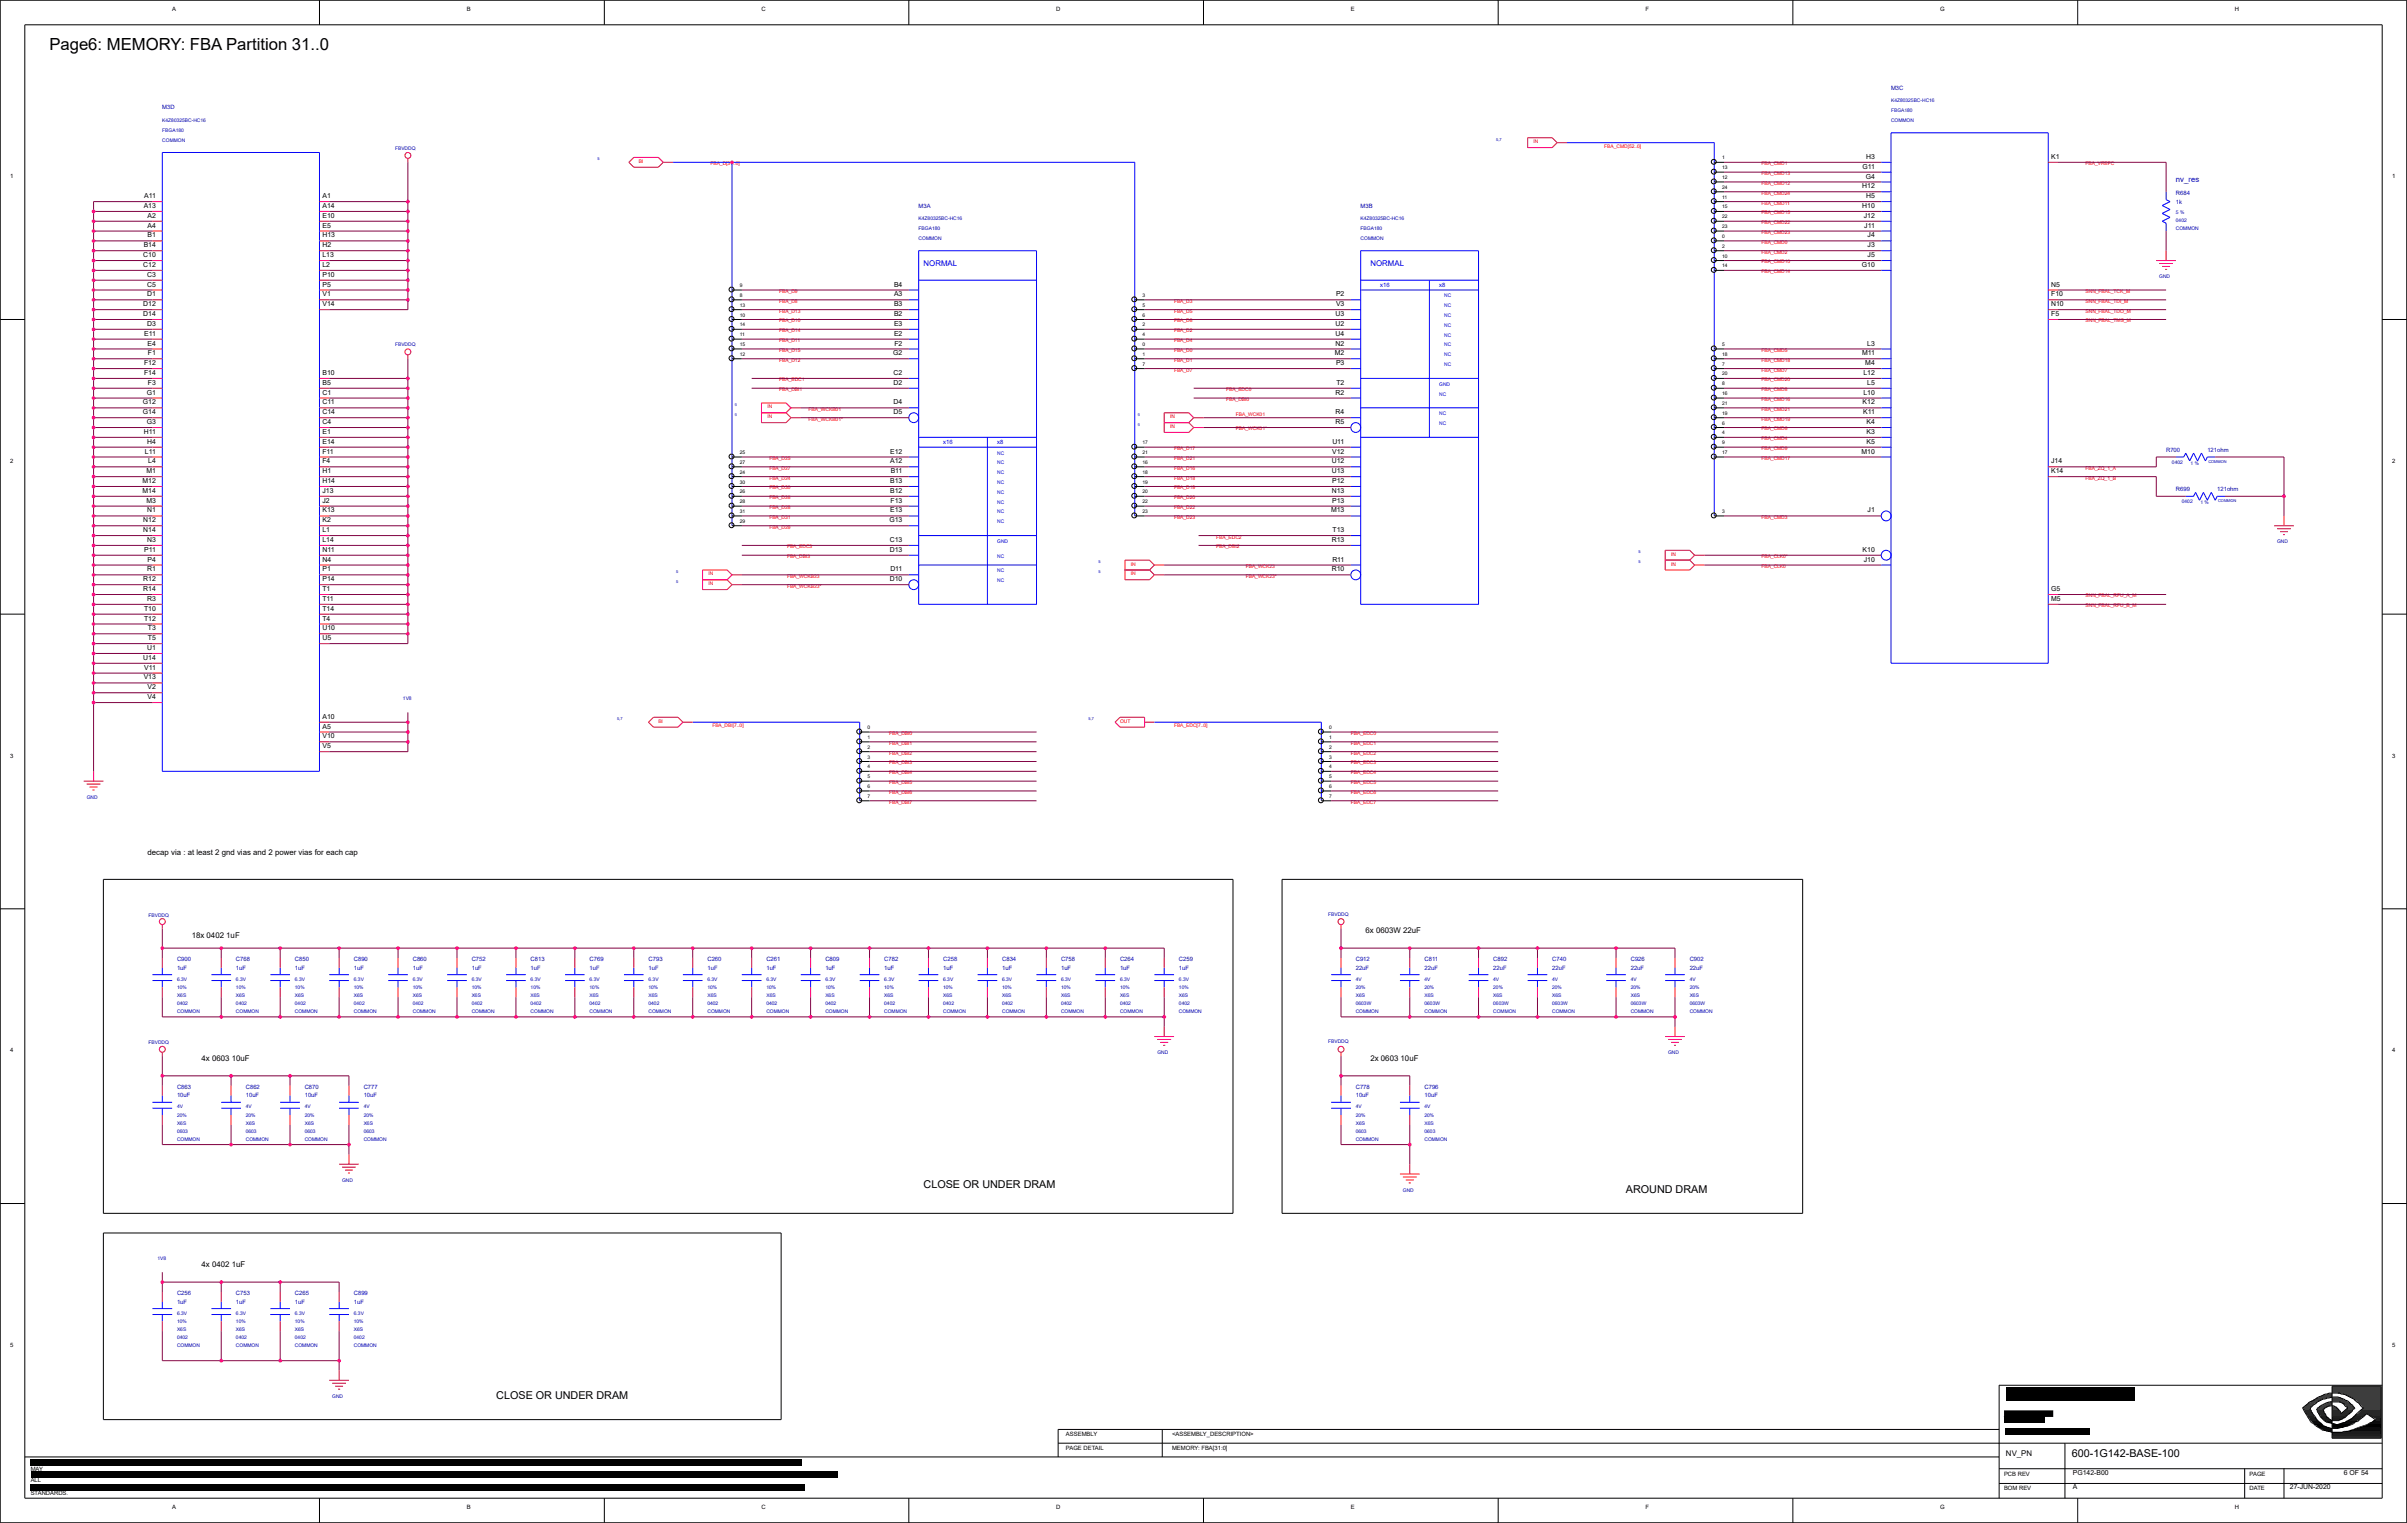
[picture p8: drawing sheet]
<svg xmlns="http://www.w3.org/2000/svg" width="271mm" height="172mm" viewBox="0 0 271 172" stroke-linecap="round" stroke-linejoin="round" font-family="sans-serif">
<defs><g id="words">
<text font-size="1.9" x="5.6" y="5.7">Page6: MEMORY: FBA Partition 31..0</text>
<g font-size="1.2">
<text x="104.1" y="133.9">CLOSE OR UNDER DRAM</text>
<text x="183.3" y="134.5">AROUND DRAM</text>
<text x="55.9" y="157.7">CLOSE OR UNDER DRAM</text>
<text x="233.6" y="164.2">600-1G142-BASE-100</text>
</g>
<text font-size=".9" fill="#0000a0" x="245.3" y="20.5">nv_res</text>
<g font-size=".9" fill="#00f">
<text x="104.1" y="30">NORMAL</text>
<text x="154.5" y="30">NORMAL</text>
</g>
<g font-size=".9">
<text x="16.6" y="96.4">decap via : at least 2 gnd vias and 2 power vias for each cap</text>
<text x="21.6" y="105.8">18x 0402 1uF</text>
<text x="153.9" y="105.2">6x 0603W 22uF</text>
<text x="22.7" y="119.6">4x 0603 10uF</text>
<text x="154.5" y="119.6">2x 0603 10uF</text>
<text x="22.7" y="142.9">4x 0402 1uF</text>
<text x="226.1" y="164.1">NV_PN</text>
</g>
<g font-size=".8">
<text x="210.4" y="17.9">H3</text>
<text x="231.2" y="17.9">K1</text>
<text x="16.2" y="23.4">A13</text>
<text x="16.3" y="22.3">A11</text>
<text x="36.3" y="23.4">A14</text>
<text x="36.3" y="22.3">A1</text>
<text x="209.9" y="23.4">H10</text>
<text x="209.9" y="21.2">H12</text>
<text x="209.9" y="19">G11</text>
<text x="210.3" y="20.1">G4</text>
<text x="210.4" y="22.3">H5</text>
<text x="16.2" y="29">C10</text>
<text x="16.2" y="27.9">B14</text>
<text x="16.6" y="26.8">B1</text>
<text x="16.6" y="25.7">A4</text>
<text x="16.6" y="24.6">A2</text>
<text x="36.3" y="29">L13</text>
<text x="36.3" y="27.9">H2</text>
<text x="36.3" y="26.8">H13</text>
<text x="36.3" y="25.7">E5</text>
<text x="36.3" y="24.6">E10</text>
<text x="210.1" y="24.6">J12</text>
<text x="210.2" y="25.7">J11</text>
<text x="210.5" y="29">J5</text>
<text x="210.5" y="27.9">J3</text>
<text x="210.5" y="26.8">J4</text>
<text x="16.2" y="35.6">D14</text>
<text x="16.2" y="34.5">D12</text>
<text x="16.2" y="30.1">C12</text>
<text x="16.6" y="33.4">D1</text>
<text x="16.6" y="32.3">C5</text>
<text x="16.6" y="31.2">C3</text>
<text x="36.3" y="34.5">V14</text>
<text x="36.3" y="33.4">V1</text>
<text x="36.3" y="32.3">P5</text>
<text x="36.3" y="31.2">P10</text>
<text x="36.3" y="30.1">L2</text>
<text x="100.8" y="35.6">B2</text>
<text x="100.8" y="34.5">B3</text>
<text x="100.8" y="33.4">A3</text>
<text x="100.8" y="32.3">B4</text>
<text x="150.6" y="35.6">U3</text>
<text x="150.6" y="34.5">V3</text>
<text x="150.6" y="33.4">P2</text>
<text x="209.9" y="30.1">G10</text>
<text x="231.2" y="35.6">F5</text>
<text x="231.2" y="34.5">N10</text>
<text x="231.2" y="33.4">F10</text>
<text x="231.2" y="32.3">N5</text>
<text x="16.2" y="41.2">F12</text>
<text x="16.3" y="37.8">E11</text>
<text x="16.6" y="36.7">D3</text>
<text x="16.6" y="38.9">E4</text>
<text x="16.7" y="40.1">F1</text>
<text x="100.7" y="40.1">G2</text>
<text x="100.8" y="37.8">E2</text>
<text x="100.8" y="36.7">E3</text>
<text x="100.8" y="38.9">F2</text>
<text x="150.5" y="40.1">M2</text>
<text x="150.6" y="38.9">N2</text>
<text x="150.6" y="37.8">U4</text>
<text x="150.6" y="36.7">U2</text>
<text x="150.6" y="41.2">P3</text>
<text x="209.9" y="40.1">M11</text>
<text x="210.3" y="41.2">M4</text>
<text x="210.5" y="38.9">L3</text>
<text x="16.1" y="46.7">G14</text>
<text x="16.1" y="45.6">G12</text>
<text x="16.2" y="42.3">F14</text>
<text x="16.5" y="47.8">G3</text>
<text x="16.5" y="44.5">G1</text>
<text x="16.7" y="43.4">F3</text>
<text x="36.3" y="47.8">C4</text>
<text x="36.3" y="46.7">C14</text>
<text x="36.3" y="45.6">C11</text>
<text x="36.3" y="44.5">C1</text>
<text x="36.3" y="43.4">B5</text>
<text x="36.3" y="42.3">B10</text>
<text x="100.7" y="46.7">D5</text>
<text x="100.7" y="45.6">D4</text>
<text x="100.7" y="43.4">D2</text>
<text x="100.7" y="42.3">C2</text>
<text x="150.6" y="47.8">R5</text>
<text x="150.6" y="46.7">R4</text>
<text x="150.6" y="44.5">R2</text>
<text x="150.7" y="43.4">T2</text>
<text x="210" y="45.6">K12</text>
<text x="210" y="46.7">K11</text>
<text x="210.1" y="44.5">L10</text>
<text x="210.1" y="42.3">L12</text>
<text x="210.4" y="47.8">K4</text>
<text x="210.5" y="43.4">L5</text>
<text x="16.2" y="48.9">H11</text>
<text x="16.3" y="51.1">L11</text>
<text x="16.5" y="53.3">M1</text>
<text x="16.6" y="50">H4</text>
<text x="16.7" y="52.2">L4</text>
<text x="36.3" y="53.3">H1</text>
<text x="36.3" y="52.2">F4</text>
<text x="36.3" y="51.1">F11</text>
<text x="36.3" y="50">E14</text>
<text x="36.3" y="48.9">E1</text>
<text x="100.4" y="52.2">A12</text>
<text x="100.4" y="51.1">E12</text>
<text x="100.4" y="53.3">B11</text>
<text x="150.1" y="53.3">U13</text>
<text x="150.1" y="52.2">U12</text>
<text x="150.2" y="51.1">V12</text>
<text x="150.2" y="50">U11</text>
<text x="209.8" y="51.1">M10</text>
<text x="210.4" y="50">K5</text>
<text x="210.4" y="48.9">K3</text>
<text x="231.2" y="53.3">K14</text>
<text x="231.2" y="52.2">J14</text>
<text x="16.1" y="55.6">M14</text>
<text x="16.1" y="54.5">M12</text>
<text x="16.2" y="60">N14</text>
<text x="16.2" y="58.9">N12</text>
<text x="16.5" y="56.7">M3</text>
<text x="16.6" y="57.8">N1</text>
<text x="36.3" y="60">L1</text>
<text x="36.3" y="58.9">K2</text>
<text x="36.3" y="57.8">K13</text>
<text x="36.3" y="56.7">J2</text>
<text x="36.3" y="55.6">J13</text>
<text x="36.3" y="54.4">H14</text>
<text x="100.3" y="58.9">G13</text>
<text x="100.4" y="57.8">E13</text>
<text x="100.4" y="55.6">B12</text>
<text x="100.4" y="54.5">B13</text>
<text x="100.4" y="56.7">F13</text>
<text x="150.1" y="57.8">M13</text>
<text x="150.1" y="55.6">N13</text>
<text x="150.2" y="56.7">P13</text>
<text x="150.2" y="54.5">P12</text>
<text x="150.2" y="60">T13</text>
<text x="210.5" y="57.8">J1</text>
<text x="16.2" y="65.5">R12</text>
<text x="16.3" y="62.2">P11</text>
<text x="16.6" y="64.4">R1</text>
<text x="16.6" y="61.1">N3</text>
<text x="16.6" y="63.3">P4</text>
<text x="36.3" y="65.5">P14</text>
<text x="36.3" y="64.4">P1</text>
<text x="36.3" y="63.3">N4</text>
<text x="36.3" y="62.2">N11</text>
<text x="36.3" y="61.1">L14</text>
<text x="100.3" y="65.5">D10</text>
<text x="100.3" y="62.2">D13</text>
<text x="100.3" y="61.1">C13</text>
<text x="100.4" y="64.4">D11</text>
<text x="150.1" y="64.4">R10</text>
<text x="150.1" y="61.1">R13</text>
<text x="150.2" y="63.3">R11</text>
<text x="210" y="62.2">K10</text>
<text x="210.1" y="63.3">J10</text>
<text x="16.2" y="66.6">R14</text>
<text x="16.2" y="70">T12</text>
<text x="16.2" y="68.8">T10</text>
<text x="16.6" y="67.7">R3</text>
<text x="16.7" y="71.1">T3</text>
<text x="36.3" y="71.1">U10</text>
<text x="36.3" y="70">T4</text>
<text x="36.3" y="68.8">T14</text>
<text x="36.3" y="67.7">T11</text>
<text x="36.3" y="66.6">T1</text>
<text x="231.2" y="67.7">M5</text>
<text x="231.2" y="66.6">G5</text>
<text x="16.2" y="74.4">U14</text>
<text x="16.2" y="76.6">V13</text>
<text x="16.3" y="75.5">V11</text>
<text x="16.6" y="73.3">U1</text>
<text x="16.6" y="77.7">V2</text>
<text x="16.7" y="72.2">T5</text>
<text x="36.3" y="72.2">U5</text>
<text x="16.6" y="78.8">V4</text>
<text x="36.3" y="83.2">V10</text>
<text x="36.3" y="82.1">A5</text>
<text x="36.3" y="81">A10</text>
<text x="36.3" y="84.3">V5</text>
<text x="233.7" y="167.9">A</text>
<text x="233.7" y="166.2">PG142-B00</text>
<text x="258.1" y="167.9">27-JUN-2020</text>
<text x="264.2" y="166.2">6 OF 54</text>
</g>
<g font-size=".7">
<text x="19.4" y="1.2">A</text>
<text x="52.6" y="1.2">B</text>
<text x="85.8" y="1.2">C</text>
<text x="119.1" y="1.2">D</text>
<text x="152.3" y="1.2">E</text>
<text x="185.5" y="1.2">F</text>
<text x="218.7" y="1.2">G</text>
<text x="251.9" y="1.2">H</text>
<text x="1.1" y="20.1">1</text>
<text x="269.7" y="20.1">1</text>
<text x="1.1" y="52.2">2</text>
<text x="269.7" y="52.2">2</text>
<text x="1.1" y="85.4">3</text>
<text x="269.7" y="85.4">3</text>
<text x="1.1" y="118.6">4</text>
<text x="269.7" y="118.6">4</text>
<text x="1.1" y="151.8">5</text>
<text x="269.7" y="151.8">5</text>
<text x="120.2" y="161.9">ASSEMBLY</text>
<text x="132.1" y="161.9">&lt;ASSEMBLY_DESCRIPTION&gt;</text>
<text x="3.5" y="167.1">ALL</text>
<text x="3.5" y="165.8">MAY</text>
<text x="120.2" y="163.5">PAGE DETAIL</text>
<text x="132.1" y="163.5">MEMORY: FBA[31:0]</text>
<text x="225.9" y="166.3">PCB REV</text>
<text x="253.6" y="166.3">PAGE</text>
<text x="3.5" y="168.6">STANDARDS.</text>
<text x="19.4" y="170.1">A</text>
<text x="52.6" y="170.1">B</text>
<text x="85.8" y="170.1">C</text>
<text x="119.1" y="170.1">D</text>
<text x="152.3" y="170.1">E</text>
<text x="185.5" y="170.1">F</text>
<text x="218.7" y="170.1">G</text>
<text x="225.9" y="168">BOM REV</text>
<text x="251.9" y="170.1">H</text>
<text x="253.6" y="168">DATE</text>
</g>
<g font-size=".7" fill="#0000a0">
<text x="213.2" y="10.1">M3C</text>
<text x="18.3" y="12.3">M3D</text>
<text x="103.6" y="23.4">M3A</text>
<text x="153.4" y="23.4">M3B</text>
<text x="245.3" y="22">R684</text>
<text x="245.3" y="22.9">1k</text>
<text x="244.2" y="51">R700</text>
<text x="248.8" y="51">121ohm</text>
<text x="245.3" y="55.4">R699</text>
<text x="249.9" y="55.4">121ohm</text>
<text x="20" y="108.3">C900</text>
<text x="20" y="109.3">1uF</text>
<text x="26.6" y="108.3">C768</text>
<text x="26.6" y="109.3">1uF</text>
<text x="33.2" y="108.3">C850</text>
<text x="33.2" y="109.3">1uF</text>
<text x="39.9" y="108.3">C890</text>
<text x="39.9" y="109.3">1uF</text>
<text x="46.5" y="108.3">C860</text>
<text x="46.5" y="109.3">1uF</text>
<text x="53.2" y="108.3">C752</text>
<text x="53.2" y="109.3">1uF</text>
<text x="59.8" y="108.3">C813</text>
<text x="59.8" y="109.3">1uF</text>
<text x="66.5" y="108.3">C769</text>
<text x="66.5" y="109.3">1uF</text>
<text x="73.1" y="108.3">C793</text>
<text x="73.1" y="109.3">1uF</text>
<text x="79.8" y="108.3">C260</text>
<text x="79.8" y="109.3">1uF</text>
<text x="86.4" y="108.3">C261</text>
<text x="86.4" y="109.3">1uF</text>
<text x="93" y="108.3">C809</text>
<text x="93" y="109.3">1uF</text>
<text x="99.7" y="108.3">C782</text>
<text x="99.7" y="109.3">1uF</text>
<text x="106.3" y="108.3">C258</text>
<text x="106.3" y="109.3">1uF</text>
<text x="113" y="108.3">C834</text>
<text x="113" y="109.3">1uF</text>
<text x="119.6" y="108.3">C758</text>
<text x="119.6" y="109.3">1uF</text>
<text x="126.3" y="108.3">C264</text>
<text x="126.3" y="109.3">1uF</text>
<text x="132.9" y="108.3">C259</text>
<text x="132.9" y="109.3">1uF</text>
<text x="152.8" y="108.3">C912</text>
<text x="152.8" y="109.3">22uF</text>
<text x="160.6" y="108.3">C811</text>
<text x="160.6" y="109.3">22uF</text>
<text x="168.3" y="108.3">C892</text>
<text x="168.3" y="109.3">22uF</text>
<text x="175" y="108.3">C740</text>
<text x="175" y="109.3">22uF</text>
<text x="183.8" y="108.3">C926</text>
<text x="183.8" y="109.3">22uF</text>
<text x="190.5" y="108.3">C902</text>
<text x="190.5" y="109.3">22uF</text>
<text x="20" y="122.7">C863</text>
<text x="20" y="123.7">10uF</text>
<text x="27.7" y="122.7">C862</text>
<text x="27.7" y="123.7">10uF</text>
<text x="34.4" y="122.7">C870</text>
<text x="34.4" y="123.7">10uF</text>
<text x="41" y="122.7">C777</text>
<text x="41" y="123.7">10uF</text>
<text x="152.8" y="122.7">C778</text>
<text x="152.8" y="123.7">10uF</text>
<text x="160.6" y="122.7">C796</text>
<text x="160.6" y="123.7">10uF</text>
<text x="20" y="146">C256</text>
<text x="20" y="147">1uF</text>
<text x="26.6" y="146">C753</text>
<text x="26.6" y="147">1uF</text>
<text x="33.2" y="146">C265</text>
<text x="33.2" y="147">1uF</text>
<text x="39.9" y="146">C899</text>
<text x="39.9" y="147">1uF</text>
</g>
<g font-size=".7" fill="#00f">
<text x="155.6" y="32.4">x16</text>
<text x="162.2" y="32.4">x8</text>
<text x="106.3" y="50.1">x16</text>
<text x="112.4" y="50.1">x8</text>
</g>
<g font-size=".6" fill="#0000a0">
<text x="213.2" y="11.5">K4Z80325BC-HC16</text>
<text x="18.3" y="13.8">K4Z80325BC-HC16</text>
<text x="18.3" y="16">COMMON</text>
<text x="18.3" y="14.9">FBGA180</text>
<text x="44.5" y="16.9">FBVDDQ</text>
<text x="213.2" y="12.7">FBGA180</text>
<text x="213.2" y="13.8">COMMON</text>
<text x="103.6" y="27">COMMON</text>
<text x="103.6" y="24.8">K4Z80325BC-HC16</text>
<text x="103.6" y="25.9">FBGA180</text>
<text x="153.4" y="24.8">K4Z80325BC-HC16</text>
<text x="153.4" y="27">COMMON</text>
<text x="153.4" y="25.9">FBGA180</text>
<text x="245.3" y="24.2">5 %</text>
<text x="245.3" y="25.1">0402</text>
<text x="245.3" y="25.9">COMMON</text>
<text x="243.4" y="31.4">GND</text>
<text x="44.5" y="39">FBVDDQ</text>
<text x="244.8" y="52.3">0402</text>
<text x="247" y="52.4">1 %</text>
<text x="246" y="56.7">0402</text>
<text x="248.1" y="56.8">1 %</text>
<text x="256.7" y="61.3">GND</text>
<text x="45.4" y="78.9">1V8</text>
<text x="9.8" y="90.1">GND</text>
<text x="16.7" y="103.3">FBVDDQ</text>
<text x="149.7" y="103.2">FBVDDQ</text>
<text x="20" y="110.5">6.3V</text>
<text x="20" y="111.5">10%</text>
<text x="20" y="112.4">X6S</text>
<text x="20" y="113.3">0402</text>
<text x="26.6" y="112.4">X6S</text>
<text x="26.6" y="111.5">10%</text>
<text x="26.6" y="110.5">6.3V</text>
<text x="26.6" y="113.3">0402</text>
<text x="33.2" y="113.3">0402</text>
<text x="33.2" y="112.4">X6S</text>
<text x="33.2" y="111.5">10%</text>
<text x="33.2" y="110.5">6.3V</text>
<text x="39.9" y="113.3">0402</text>
<text x="39.9" y="110.5">6.3V</text>
<text x="39.9" y="112.4">X6S</text>
<text x="39.9" y="111.5">10%</text>
<text x="46.5" y="113.3">0402</text>
<text x="46.5" y="112.4">X6S</text>
<text x="46.5" y="110.5">6.3V</text>
<text x="46.5" y="111.5">10%</text>
<text x="53.2" y="110.5">6.3V</text>
<text x="53.2" y="113.3">0402</text>
<text x="53.2" y="112.4">X6S</text>
<text x="53.2" y="111.5">10%</text>
<text x="59.8" y="110.5">6.3V</text>
<text x="59.8" y="112.4">X6S</text>
<text x="59.8" y="113.3">0402</text>
<text x="59.8" y="111.5">10%</text>
<text x="66.5" y="110.5">6.3V</text>
<text x="66.5" y="113.3">0402</text>
<text x="66.5" y="112.4">X6S</text>
<text x="66.5" y="111.5">10%</text>
<text x="73.1" y="111.5">10%</text>
<text x="73.1" y="110.5">6.3V</text>
<text x="73.1" y="113.3">0402</text>
<text x="73.1" y="112.4">X6S</text>
<text x="79.8" y="112.4">X6S</text>
<text x="79.8" y="113.3">0402</text>
<text x="79.8" y="110.5">6.3V</text>
<text x="79.8" y="111.5">10%</text>
<text x="86.4" y="110.5">6.3V</text>
<text x="86.4" y="111.5">10%</text>
<text x="86.4" y="112.4">X6S</text>
<text x="86.4" y="113.3">0402</text>
<text x="93" y="113.3">0402</text>
<text x="93" y="111.5">10%</text>
<text x="93" y="112.4">X6S</text>
<text x="93" y="110.5">6.3V</text>
<text x="99.7" y="113.3">0402</text>
<text x="99.7" y="112.4">X6S</text>
<text x="99.7" y="110.5">6.3V</text>
<text x="99.7" y="111.5">10%</text>
<text x="106.3" y="110.5">6.3V</text>
<text x="106.3" y="113.3">0402</text>
<text x="106.3" y="112.4">X6S</text>
<text x="106.3" y="111.5">10%</text>
<text x="113" y="110.5">6.3V</text>
<text x="113" y="111.5">10%</text>
<text x="113" y="113.3">0402</text>
<text x="113" y="112.4">X6S</text>
<text x="119.6" y="113.3">0402</text>
<text x="119.6" y="111.5">10%</text>
<text x="119.6" y="112.4">X6S</text>
<text x="119.6" y="110.5">6.3V</text>
<text x="126.3" y="113.3">0402</text>
<text x="126.3" y="112.4">X6S</text>
<text x="126.3" y="111.5">10%</text>
<text x="126.3" y="110.5">6.3V</text>
<text x="132.9" y="111.5">10%</text>
<text x="132.9" y="110.5">6.3V</text>
<text x="132.9" y="113.3">0402</text>
<text x="132.9" y="112.4">X6S</text>
<text x="152.8" y="110.5">4V</text>
<text x="152.8" y="111.5">20%</text>
<text x="152.8" y="112.4">X6S</text>
<text x="152.8" y="113.3">0603W</text>
<text x="160.6" y="113.3">0603W</text>
<text x="160.6" y="110.5">4V</text>
<text x="160.6" y="111.5">20%</text>
<text x="160.6" y="112.4">X6S</text>
<text x="168.3" y="113.3">0603W</text>
<text x="168.3" y="110.5">4V</text>
<text x="168.3" y="112.4">X6S</text>
<text x="168.3" y="111.5">20%</text>
<text x="175" y="111.5">20%</text>
<text x="175" y="113.3">0603W</text>
<text x="175" y="112.4">X6S</text>
<text x="175" y="110.5">4V</text>
<text x="183.8" y="113.3">0603W</text>
<text x="183.8" y="112.4">X6S</text>
<text x="183.8" y="110.5">4V</text>
<text x="183.8" y="111.5">20%</text>
<text x="190.5" y="112.4">X6S</text>
<text x="190.5" y="111.5">20%</text>
<text x="190.5" y="110.5">4V</text>
<text x="190.5" y="113.3">0603W</text>
<text x="16.7" y="117.7">FBVDDQ</text>
<text x="20" y="114.2">COMMON</text>
<text x="26.6" y="114.2">COMMON</text>
<text x="33.2" y="114.2">COMMON</text>
<text x="39.9" y="114.2">COMMON</text>
<text x="46.5" y="114.2">COMMON</text>
<text x="53.2" y="114.2">COMMON</text>
<text x="59.8" y="114.2">COMMON</text>
<text x="66.5" y="114.2">COMMON</text>
<text x="73.1" y="114.2">COMMON</text>
<text x="79.8" y="114.2">COMMON</text>
<text x="86.4" y="114.2">COMMON</text>
<text x="93" y="114.2">COMMON</text>
<text x="99.7" y="114.2">COMMON</text>
<text x="106.3" y="114.2">COMMON</text>
<text x="113" y="114.2">COMMON</text>
<text x="119.6" y="114.2">COMMON</text>
<text x="126.3" y="114.2">COMMON</text>
<text x="130.5" y="118.8">GND</text>
<text x="132.9" y="114.2">COMMON</text>
<text x="149.7" y="117.6">FBVDDQ</text>
<text x="152.8" y="114.2">COMMON</text>
<text x="160.6" y="114.2">COMMON</text>
<text x="168.3" y="114.2">COMMON</text>
<text x="175" y="114.2">COMMON</text>
<text x="183.8" y="114.2">COMMON</text>
<text x="188" y="118.8">GND</text>
<text x="190.5" y="114.2">COMMON</text>
<text x="20" y="125.9">20%</text>
<text x="20" y="124.9">4V</text>
<text x="27.7" y="125.9">20%</text>
<text x="27.7" y="124.9">4V</text>
<text x="34.4" y="125.9">20%</text>
<text x="34.4" y="124.9">4V</text>
<text x="41" y="125.9">20%</text>
<text x="41" y="124.9">4V</text>
<text x="152.8" y="124.9">4V</text>
<text x="152.8" y="125.9">20%</text>
<text x="160.6" y="125.9">20%</text>
<text x="160.6" y="124.9">4V</text>
<text x="20" y="128.6">COMMON</text>
<text x="20" y="126.8">X6S</text>
<text x="20" y="127.7">0603</text>
<text x="27.7" y="126.8">X6S</text>
<text x="27.7" y="127.7">0603</text>
<text x="27.7" y="128.6">COMMON</text>
<text x="34.4" y="127.7">0603</text>
<text x="34.4" y="126.8">X6S</text>
<text x="34.4" y="128.6">COMMON</text>
<text x="41" y="128.6">COMMON</text>
<text x="41" y="127.7">0603</text>
<text x="41" y="126.8">X6S</text>
<text x="152.8" y="127.7">0603</text>
<text x="152.8" y="128.6">COMMON</text>
<text x="152.8" y="126.8">X6S</text>
<text x="160.6" y="128.6">COMMON</text>
<text x="160.6" y="127.7">0603</text>
<text x="160.6" y="126.8">X6S</text>
<text x="38.6" y="133.2">GND</text>
<text x="158.1" y="134.3">GND</text>
<text x="17.7" y="142">1V8</text>
<text x="20" y="148.2">6.3V</text>
<text x="20" y="149.2">10%</text>
<text x="26.6" y="149.2">10%</text>
<text x="26.6" y="148.2">6.3V</text>
<text x="33.2" y="149.2">10%</text>
<text x="33.2" y="148.2">6.3V</text>
<text x="39.9" y="149.2">10%</text>
<text x="39.9" y="148.2">6.3V</text>
<text x="20" y="151">0402</text>
<text x="20" y="150.1">X6S</text>
<text x="20" y="151.8">COMMON</text>
<text x="26.6" y="151.8">COMMON</text>
<text x="26.6" y="151">0402</text>
<text x="26.6" y="150.1">X6S</text>
<text x="33.2" y="151.8">COMMON</text>
<text x="33.2" y="151">0402</text>
<text x="33.2" y="150.1">X6S</text>
<text x="39.9" y="150.1">X6S</text>
<text x="39.9" y="151">0402</text>
<text x="39.9" y="151.8">COMMON</text>
<text x="37.5" y="157.6">GND</text>
</g>
<g font-size=".6" fill="#f00">
<text x="172.9" y="16.1">IN</text>
<text x="180.8" y="16.6">FBA_CMD[52..0]</text>
<text x="72" y="18.4">BI</text>
<text x="80.1" y="18.6">FBA_D[31..0]</text>
<text x="198.6" y="23.1">FBA_CMD11</text>
<text x="198.6" y="20.8">FBA_CMD12</text>
<text x="198.6" y="19.7">FBA_CMD13</text>
<text x="198.6" y="18.6">FBA_CMD1</text>
<text x="198.6" y="22">FBA_CMD24</text>
<text x="235.1" y="18.6">FBA_VREFC</text>
<text x="198.6" y="27.5">FBA_CMD0</text>
<text x="198.6" y="29.7">FBA_CMD10</text>
<text x="198.6" y="24.2">FBA_CMD15</text>
<text x="198.6" y="25.3">FBA_CMD22</text>
<text x="198.6" y="26.4">FBA_CMD23</text>
<text x="198.6" y="28.6">FBA_CMD2</text>
<text x="87.8" y="35.2">FBA_D13</text>
<text x="87.8" y="34.1">FBA_D8</text>
<text x="87.8" y="33">FBA_D9</text>
<text x="132.3" y="34.1">FBA_D3</text>
<text x="132.3" y="35.2">FBA_D5</text>
<text x="198.6" y="30.8">FBA_CMD14</text>
<text x="235.1" y="33">SNN_FBAL_TCK_M</text>
<text x="235.1" y="34.1">SNN_FBAL_TDI_M</text>
<text x="235.1" y="35.2">SNN_FBAL_TDO_M</text>
<text x="87.8" y="36.3">FBA_D10</text>
<text x="87.8" y="38.6">FBA_D11</text>
<text x="87.8" y="40.8">FBA_D12</text>
<text x="87.8" y="37.5">FBA_D14</text>
<text x="87.8" y="39.7">FBA_D15</text>
<text x="132.3" y="39.7">FBA_D0</text>
<text x="132.3" y="40.8">FBA_D1</text>
<text x="132.3" y="37.5">FBA_D2</text>
<text x="132.3" y="38.6">FBA_D4</text>
<text x="132.3" y="36.3">FBA_D6</text>
<text x="132.3" y="41.9">FBA_D7</text>
<text x="198.6" y="40.8">FBA_CMD18</text>
<text x="198.6" y="39.7">FBA_CMD5</text>
<text x="198.6" y="41.9">FBA_CMD7</text>
<text x="235.1" y="36.3">SNN_FBAL_TMS_M</text>
<text x="86.5" y="47.1">IN</text>
<text x="86.5" y="46">IN</text>
<text x="87.8" y="44.1">FBA_DBI1</text>
<text x="87.8" y="43">FBA_EDC1</text>
<text x="91.2" y="46.3">FBA_WCKB01</text>
<text x="91.2" y="47.4">FBA_WCKB01*</text>
<text x="131.9" y="47.1">IN</text>
<text x="138.2" y="45.2">FBA_DBI0</text>
<text x="138.2" y="44.1">FBA_EDC0</text>
<text x="139.3" y="46.9">FBA_WCK01</text>
<text x="198.6" y="45.2">FBA_CMD16</text>
<text x="198.6" y="47.4">FBA_CMD19</text>
<text x="198.6" y="43">FBA_CMD20</text>
<text x="198.6" y="46.3">FBA_CMD21</text>
<text x="198.6" y="44.1">FBA_CMD8</text>
<text x="86.7" y="51.8">FBA_D25</text>
<text x="86.7" y="53">FBA_D27</text>
<text x="131.9" y="48.3">IN</text>
<text x="132.3" y="53">FBA_D16</text>
<text x="132.3" y="50.7">FBA_D17</text>
<text x="132.3" y="51.8">FBA_D21</text>
<text x="139.3" y="48.5">FBA_WCK01*</text>
<text x="198.6" y="51.8">FBA_CMD17</text>
<text x="198.6" y="49.6">FBA_CMD4</text>
<text x="198.6" y="48.5">FBA_CMD6</text>
<text x="198.6" y="50.7">FBA_CMD9</text>
<text x="235.1" y="53">FBA_ZQ_1_A</text>
<text x="86.7" y="54.1">FBA_D24</text>
<text x="86.7" y="56.3">FBA_D26</text>
<text x="86.7" y="57.4">FBA_D28</text>
<text x="86.7" y="59.6">FBA_D29</text>
<text x="86.7" y="55.2">FBA_D30</text>
<text x="86.7" y="58.5">FBA_D31</text>
<text x="132.3" y="54.1">FBA_D18</text>
<text x="132.3" y="55.2">FBA_D19</text>
<text x="132.3" y="56.3">FBA_D20</text>
<text x="132.3" y="57.4">FBA_D22</text>
<text x="132.3" y="58.5">FBA_D23</text>
<text x="198.6" y="58.5">FBA_CMD3</text>
<text x="235.1" y="54.1">FBA_ZQ_1_B</text>
<text x="79.9" y="66">IN</text>
<text x="79.9" y="64.9">IN</text>
<text x="88.7" y="62.9">FBA_DBI3</text>
<text x="88.7" y="61.8">FBA_EDC3</text>
<text x="88.7" y="65.1">FBA_WCKB23</text>
<text x="127.5" y="64.9">IN</text>
<text x="127.5" y="63.8">IN</text>
<text x="137.1" y="61.8">FBA_DBI2</text>
<text x="137.1" y="60.7">FBA_EDC2</text>
<text x="140.4" y="64">FBA_WCK23</text>
<text x="140.4" y="65.1">FBA_WCK23*</text>
<text x="188.4" y="63.8">IN</text>
<text x="188.4" y="62.6">IN</text>
<text x="198.6" y="64">FBA_CLK0</text>
<text x="198.6" y="62.9">FBA_CLK0*</text>
<text x="88.7" y="66.2">FBA_WCKB23*</text>
<text x="235.1" y="67.4">SNN_FBAL_RFU_A_M</text>
<text x="235.1" y="68.5">SNN_FBAL_RFU_B_M</text>
<text x="74.2" y="81.5">BI</text>
<text x="80.3" y="82">FBA_DBI[7..0]</text>
<text x="100.2" y="82.9">FBA_DBI0</text>
<text x="100.2" y="84">FBA_DBI1</text>
<text x="126.3" y="81.5">OUT</text>
<text x="132.3" y="82">FBA_EDC[7..0]</text>
<text x="152.3" y="82.9">FBA_EDC0</text>
<text x="152.3" y="84">FBA_EDC1</text>
<text x="100.2" y="85.1">FBA_DBI2</text>
<text x="100.2" y="86.2">FBA_DBI3</text>
<text x="100.2" y="87.3">FBA_DBI4</text>
<text x="100.2" y="88.4">FBA_DBI5</text>
<text x="100.2" y="89.5">FBA_DBI6</text>
<text x="152.3" y="85.1">FBA_EDC2</text>
<text x="152.3" y="86.2">FBA_EDC3</text>
<text x="152.3" y="87.3">FBA_EDC4</text>
<text x="152.3" y="88.4">FBA_EDC5</text>
<text x="152.3" y="89.5">FBA_EDC6</text>
<text x="100.2" y="90.6">FBA_DBI7</text>
<text x="152.3" y="90.6">FBA_EDC7</text>
</g>
<g font-size=".6">
<text x="194.1" y="18">1</text>
<text x="194.1" y="23.5">15</text>
<text x="194.1" y="22.4">11</text>
<text x="194.1" y="21.3">24</text>
<text x="194.1" y="20.2">12</text>
<text x="194.1" y="19.1">13</text>
<text x="194.1" y="29">10</text>
<text x="194.1" y="27.9">2</text>
<text x="194.1" y="26.8">0</text>
<text x="194.1" y="25.7">23</text>
<text x="194.1" y="24.6">22</text>
<text x="83.4" y="35.7">10</text>
<text x="83.4" y="34.6">13</text>
<text x="83.4" y="33.5">8</text>
<text x="83.4" y="32.4">9</text>
<text x="128.8" y="35.7">6</text>
<text x="128.8" y="34.6">5</text>
<text x="128.8" y="33.5">3</text>
<text x="194.1" y="30.1">14</text>
<text x="83.4" y="40.1">12</text>
<text x="83.4" y="39">15</text>
<text x="83.4" y="37.9">11</text>
<text x="83.4" y="36.8">14</text>
<text x="128.8" y="41.2">7</text>
<text x="128.8" y="40.1">1</text>
<text x="128.8" y="39">0</text>
<text x="128.8" y="37.9">4</text>
<text x="128.8" y="36.8">2</text>
<text x="194.1" y="41.2">7</text>
<text x="194.1" y="40.1">18</text>
<text x="194.1" y="39">5</text>
<text x="194.1" y="47.9">6</text>
<text x="194.1" y="46.8">19</text>
<text x="194.1" y="45.6">21</text>
<text x="194.1" y="44.5">16</text>
<text x="194.1" y="43.4">8</text>
<text x="194.1" y="42.3">20</text>
<text x="83.4" y="53.4">24</text>
<text x="83.4" y="52.3">27</text>
<text x="83.4" y="51.2">25</text>
<text x="128.8" y="53.4">18</text>
<text x="128.8" y="52.3">16</text>
<text x="128.8" y="51.2">21</text>
<text x="128.8" y="50.1">17</text>
<text x="194.1" y="51.2">17</text>
<text x="194.1" y="50.1">9</text>
<text x="194.1" y="49">4</text>
<text x="83.4" y="58.9">29</text>
<text x="83.4" y="57.8">31</text>
<text x="83.4" y="56.7">28</text>
<text x="83.4" y="55.6">26</text>
<text x="83.4" y="54.5">30</text>
<text x="128.8" y="57.8">23</text>
<text x="128.8" y="56.7">22</text>
<text x="128.8" y="55.6">20</text>
<text x="128.8" y="54.5">19</text>
<text x="194.1" y="57.8">3</text>
<text x="97.8" y="83.3">1</text>
<text x="97.8" y="82.2">0</text>
<text x="149.8" y="83.3">1</text>
<text x="149.8" y="82.2">0</text>
<text x="97.8" y="89.9">7</text>
<text x="97.8" y="88.8">6</text>
<text x="97.8" y="87.7">5</text>
<text x="97.8" y="86.6">4</text>
<text x="97.8" y="85.5">3</text>
<text x="97.8" y="84.4">2</text>
<text x="149.8" y="89.9">7</text>
<text x="149.8" y="88.8">6</text>
<text x="149.8" y="87.7">5</text>
<text x="149.8" y="86.6">4</text>
<text x="149.8" y="85.5">3</text>
<text x="149.8" y="84.4">2</text>
</g>
<g font-size=".6" fill="#00f">
<text x="162.8" y="35.7">NC</text>
<text x="162.8" y="34.6">NC</text>
<text x="162.8" y="33.5">NC</text>
<text x="162.8" y="38">NC</text>
<text x="162.8" y="41.3">NC</text>
<text x="162.8" y="39.1">NC</text>
<text x="162.8" y="40.2">NC</text>
<text x="162.8" y="36.8">NC</text>
<text x="162.2" y="47.9">NC</text>
<text x="162.2" y="46.8">NC</text>
<text x="162.2" y="44.6">NC</text>
<text x="162.2" y="43.5">GND</text>
<text x="112.4" y="53.5">NC</text>
<text x="112.4" y="52.3">NC</text>
<text x="112.4" y="51.2">NC</text>
<text x="112.4" y="56.8">NC</text>
<text x="112.4" y="55.7">NC</text>
<text x="112.4" y="57.9">NC</text>
<text x="112.4" y="59">NC</text>
<text x="112.4" y="54.6">NC</text>
<text x="112.4" y="62.9">NC</text>
<text x="112.4" y="64.5">NC</text>
<text x="112.4" y="65.6">NC</text>
<text x="112.4" y="61.2">GND</text>
</g>
<g font-size=".4" fill="#0000a0">
<text x="168.7" y="15.9">5,7</text>
<text x="67.4" y="18.1">5</text>
<text x="82.9" y="46.9">5</text>
<text x="82.9" y="45.8">5</text>
<text x="128.3" y="48">5</text>
<text x="128.3" y="46.9">5</text>
<text x="248.9" y="52.2">COMMON</text>
<text x="250.1" y="56.6">COMMON</text>
<text x="76.2" y="65.7">5</text>
<text x="76.2" y="64.6">5</text>
<text x="123.8" y="64.6">5</text>
<text x="123.8" y="63.5">5</text>
<text x="184.7" y="63.5">5</text>
<text x="184.7" y="62.4">5</text>
<text x="69.6" y="81.2">5,7</text>
<text x="122.7" y="81.2">5,7</text>
</g>
</g></defs>
<g fill="none" stroke="#00f" stroke-width=".11">
<path d="M18.3 17.2h17.7v69.8h-17.7zM75.9 18.3h52v39.9M82.5 18.3v41M176.6 16.1h16.6v42.1M212.1 19.4h1.1M212.1 18.3h1.1M213.2 15h17.7v59.8h-17.7zM102.5 32.7h1.1M102.5 38.2h1.1M102.5 37.1h1.1M102.5 36h1.1M102.5 34.9h1.1"/>
<path d="M102.5 33.8h1.1M102.5 39.3h1.1M103.6 28.3h13.2v39.8h-13.2zM103.6 31.6h13.2M152.3 38.2h1.1M152.3 37.1h1.1M152.3 36h1.1M152.3 34.9h1.1M152.3 33.8h1.1M152.3 39.3h1.1M153.4 28.3h13.3v39.8h-13.3zM153.4 32.7h13.3"/>
<path d="M153.4 31.6h13.3M161.1 31.6v17.7M212.1 28.3h1.1M212.1 39.3h1.1M212.1 30.5h1.1M212.1 20.5h1.1M212.1 21.6h1.1M212.1 22.7h1.1M212.1 23.8h1.1M212.1 24.9h1.1M212.1 26h1.1M212.1 27.2h1.1"/>
<path d="M212.1 29.4h1.1M244.2 21.6v.9M244.2 25.2v.8M102.5 46h1.1M102.5 42.7h1.1M102.5 52.6h1.1M102.5 54.8h1.1M102.5 55.9h1.1M102.5 57.1h1.1M102.5 40.4h1.1M102.5 43.8h1.1M102.5 51.5h1.1"/>
<path d="M102.5 58.2h1.1M102.5 53.7h1.1M102.5 59.3h1.1M103.6 49.3h13.2M103.6 50.4h13.2M111.3 49.3v18.8M152.3 52.6h1.1M152.3 54.8h1.1M152.3 55.9h1.1M152.3 57.1h1.1M152.3 47.1h1.1M152.3 40.4h1.1"/>
<path d="M152.3 44.9h1.1M152.3 43.8h1.1M152.3 51.5h1.1M152.3 50.4h1.1M152.3 58.2h1.1M152.3 53.7h1.1M152.3 41.6h1.1M153.4 46h13.3M153.4 42.7h13.3M153.4 49.3h13.3M212.1 46h1.1M212.1 42.7h1.1"/>
<path d="M212.1 49.3h1.1M212.1 47.1h1.1M212.1 40.4h1.1M212.1 44.9h1.1M212.1 43.8h1.1M212.1 51.5h1.1M212.1 50.4h1.1M212.1 41.6h1.1M212.1 48.2h1.1M245.3 51.5h.9M246.4 55.9h.9M248.8 51.5h.9"/>
<path d="M249.9 55.9h.9M102.5 61.5h1.1M102.5 62.6h1.1M102.5 64.8h1.1M103.6 60.4h13.2M103.6 63.7h13.2M152.3 60.4h1.1M152.3 61.5h1.1M152.3 63.7h1.1M212.1 63.7h1.1M78.1 81.4h18.8v8.9M130.1 81.4h18.9v8.9"/>
<path d="M17.2 109.9h2.2M17.2 110.5h2.2M18.3 109.1v.8M18.3 110.5v.8M23.8 109.9h2.2M23.8 110.5h2.2M24.9 109.1v.8M24.9 110.5v.8M30.5 109.9h2.2M30.5 110.5h2.2M31.6 109.1v.8M31.6 110.5v.8"/>
<path d="M37.1 109.9h2.2M37.1 110.5h2.2M38.2 109.1v.8M38.2 110.5v.8M43.8 109.9h2.2M43.8 110.5h2.2M44.9 109.1v.8M44.9 110.5v.8M50.4 109.9h2.2M50.4 110.5h2.2M51.5 109.1v.8M51.5 110.5v.8"/>
<path d="M57.1 109.9h2.2M57.1 110.5h2.2M58.2 109.1v.8M58.2 110.5v.8M63.7 109.9h2.2M63.7 110.5h2.2M64.8 109.1v.8M64.8 110.5v.8M70.3 109.9h2.3M70.3 110.5h2.3M71.4 109.1v.8M71.4 110.5v.8"/>
<path d="M77 109.9h2.2M77 110.5h2.2M78.1 109.1v.8M78.1 110.5v.8M83.6 109.9h2.2M83.6 110.5h2.2M84.7 109.1v.8M84.7 110.5v.8M90.3 109.9h2.2M90.3 110.5h2.2M91.4 109.1v.8M91.4 110.5v.8"/>
<path d="M96.9 109.9h2.2M96.9 110.5h2.2M98 109.1v.8M98 110.5v.8M103.6 109.9h2.2M103.6 110.5h2.2M104.7 109.1v.8M104.7 110.5v.8M110.2 109.9h2.2M110.2 110.5h2.2M111.3 109.1v.8M111.3 110.5v.8"/>
<path d="M116.8 109.9h2.3M116.8 110.5h2.3M118 109.1v.8M118 110.5v.8M123.5 109.9h2.2M123.5 110.5h2.2M124.6 109.1v.8M124.6 110.5v.8M130.1 109.9h2.2M130.1 110.5h2.2M131.2 109.1v.8M131.2 110.5v.8"/>
<path d="M150.1 109.9h2.2M150.1 110.5h2.2M151.2 109.1v.8M151.2 110.5v.8M157.8 109.9h2.2M157.8 110.5h2.2M158.9 109.1v.8M158.9 110.5v.8M165.6 109.9h2.2M165.6 110.5h2.2M166.7 109.1v.8M166.7 110.5v.8"/>
<path d="M172.2 109.9h2.2M172.2 110.5h2.2M173.3 109.1v.8M173.3 110.5v.8M181.1 109.9h2.2M181.1 110.5h2.2M182.2 109.1v.8M182.2 110.5v.8M187.7 109.9h2.2M187.7 110.5h2.2M188.8 109.1v.8M188.8 110.5v.8"/>
<path d="M17.2 124.3h2.2M17.2 124.9h2.2M18.3 123.5v.8M18.3 124.9v.8M24.9 124.3h2.3M24.9 124.9h2.3M26 123.5v.8M26 124.9v.8M31.6 124.3h2.2M31.6 124.9h2.2M32.7 123.5v.8M32.7 124.9v.8"/>
<path d="M38.2 124.3h2.2M38.2 124.9h2.2M39.3 123.5v.8M39.3 124.9v.8M150.1 124.3h2.2M150.1 124.9h2.2M151.2 123.5v.8M151.2 124.9v.8M157.8 124.3h2.2M157.8 124.9h2.2M158.9 123.5v.8M158.9 124.9v.8"/>
<path d="M17.2 147.5h2.2M17.2 148.2h2.2M18.3 146.7v.8M18.3 148.2v.8M23.8 147.5h2.2M23.8 148.2h2.2M24.9 146.7v.8M24.9 148.2v.8M30.5 147.5h2.2M30.5 148.2h2.2M31.6 146.7v.8M31.6 148.2v.8"/>
<path d="M37.1 147.5h2.2M37.1 148.2h2.2M38.2 146.7v.8M38.2 148.2v.8"/>
<circle cx="103" cy="47.1" r=".55"/>
<circle cx="152.8" cy="48.2" r=".55"/>
<circle cx="212.6" cy="58.2" r=".55"/>
<circle cx="103" cy="65.9" r=".55"/>
<circle cx="152.8" cy="64.8" r=".55"/>
<circle cx="212.6" cy="62.6" r=".55"/>
</g>
<g fill="none" stroke="#f00" stroke-width=".11">
<path d="M46 17.9v.4M71.4 18.9h2.8M71.4 17.7h2.8M74.8 18.3h1.1M175 15.5h-2.8v1.1h2.8M175.5 16.1h1.1M230.9 18.3h1.1M17.2 36h1.1M17.2 34.9h1.1M17.2 33.8h1.1M17.2 32.7h1.1M17.2 39.3h1.1"/>
<path d="M17.2 38.2h1.1M17.2 37.1h1.1M17.2 31.6h1.1M17.2 30.5h1.1M17.2 29.4h1.1M17.2 28.3h1.1M17.2 27.2h1.1M17.2 26h1.1M17.2 24.9h1.1M17.2 23.8h1.1M17.2 22.7h1.1M36 34.9h1.1"/>
<path d="M36 33.8h1.1M36 32.7h1.1M36 31.6h1.1M36 30.5h1.1M36 29.4h1.1M36 28.3h1.1M36 27.2h1.1M36 26h1.1M36 24.9h1.1M36 23.8h1.1M36 22.7h1.1M230.9 36h1.1"/>
<path d="M230.9 34.9h1.1M230.9 33.8h1.1M230.9 32.7h1.1M243.1 29.4h2.2M243.4 29.7h1.6M243.7 30h.9M244.1 30.4h.2M244.2 28.3v1.1M17.2 53.7h1.1M17.2 52.6h1.1M17.2 59.3h1.1M17.2 58.2h1.1"/>
<path d="M17.2 57.1h1.1M17.2 55.9h1.1M17.2 54.8h1.1M17.2 51.5h1.1M17.2 50.4h1.1M17.2 49.3h1.1M17.2 48.2h1.1M17.2 47.1h1.1M17.2 46h1.1M17.2 44.9h1.1M17.2 43.8h1.1M17.2 42.7h1.1"/>
<path d="M17.2 41.6h1.1M17.2 40.4h1.1M36 53.7h1.1M36 52.6h1.1M36 59.3h1.1M36 58.2h1.1M36 57.1h1.1M36 55.9h1.1M36 54.8h1.1M36 51.5h1.1M36 50.4h1.1M36 49.3h1.1"/>
<path d="M36 48.2h1.1M36 47.1h1.1M36 46h1.1M36 44.9h1.1M36 43.8h1.1M36 42.7h1.1M46 40v.4M85.8 46.5h2.8M88.6 45.4h-2.8v2.2h2.8M89.2 47.1h1.1M89.2 46h1.1M131.2 47.6h2.8"/>
<path d="M134 46.5h-2.8v2.2h2.8M134.6 48.2h1.1M134.6 47.1h1.1M230.9 53.7h1.1M230.9 52.6h1.1M256.4 59.3h2.2M256.7 59.6h1.5M257 59.9h.9M257.5 58.2v1.1M17.2 68.1h1.1M17.2 67h1.1M17.2 79.2h1.1"/>
<path d="M17.2 78.1h1.1M17.2 77h1.1M17.2 75.9h1.1M17.2 74.8h1.1M17.2 73.7h1.1M17.2 72.6h1.1M17.2 71.4h1.1M17.2 70.3h1.1M17.2 69.2h1.1M17.2 65.9h1.1M17.2 64.8h1.1M17.2 63.7h1.1"/>
<path d="M17.2 62.6h1.1M17.2 61.5h1.1M17.2 60.4h1.1M36 68.1h1.1M36 67h1.1M36 72.6h1.1M36 71.4h1.1M36 70.3h1.1M36 69.2h1.1M36 65.9h1.1M36 64.8h1.1M36 63.7h1.1"/>
<path d="M36 62.6h1.1M36 61.5h1.1M36 60.4h1.1M79.2 65.4h2.8M82 64.3h-2.8v2.2h2.8M82.5 65.9h1.1M82.5 64.8h1.1M126.8 64.3h2.8M129.6 63.1h-2.8v2.3h2.8M130.1 64.8h1.1M130.1 63.7h1.1M187.7 63.1h2.8"/>
<path d="M190.5 62h-2.8v2.3h2.8M191 63.7h1.1M191 62.6h1.1M230.9 68.1h1.1M230.9 67h1.1M257.4 60.3h.2M9.4 88.1h2.3M9.8 88.4h1.5M10.1 88.7h.9M10.4 89.1h.3M10.5 87v1.1M36 84.7h1.1"/>
<path d="M36 83.6h1.1M36 82.5h1.1M36 81.4h1.1M73.7 82h2.7M73.7 80.9h2.7M77 81.4h1.1M126.3 80.9h2.7v1.1h-2.7M129 81.4h1.1M18.3 104.2v.5M18.3 108v1.1M18.3 111.3v1.1M18.3 118.6v.5"/>
<path d="M24.9 108v1.1M24.9 111.3v1.1M31.6 108v1.1M31.6 111.3v1.1M38.2 108v1.1M38.2 111.3v1.1M44.9 108v1.1M44.9 111.3v1.1M51.5 108v1.1M51.5 111.3v1.1M58.2 108v1.1M58.2 111.3v1.1"/>
<path d="M64.8 108v1.1M64.8 111.3v1.1M71.4 108v1.1M71.4 111.3v1.1M78.1 108v1.1M78.1 111.3v1.1M84.7 108v1.1M84.7 111.3v1.1M91.4 108v1.1M91.4 111.3v1.1M98 108v1.1M98 111.3v1.1"/>
<path d="M104.7 108v1.1M104.7 111.3v1.1M111.3 108v1.1M111.3 111.3v1.1M118 108v1.1M118 111.3v1.1M124.6 108v1.1M124.6 111.3v1.1M130.1 116.8h2.2M130.5 117.2h1.5M130.8 117.5h.9M131.1 117.8h.3"/>
<path d="M131.2 108v1.1M131.2 111.3v1.1M131.2 115.7v1.1M151.2 104.2v.5M151.2 108v1.1M151.2 111.3v1.1M151.2 118.6v.5M158.9 108v1.1M158.9 111.3v1.1M166.7 108v1.1M166.7 111.3v1.1M173.3 108v1.1"/>
<path d="M173.3 111.3v1.1M182.2 108v1.1M182.2 111.3v1.1M187.7 116.8h2.2M188 117.2h1.6M188.4 117.5h.9M188.7 117.8h.2M188.8 108v1.1M188.8 111.3v1.1M188.8 115.7v1.1M18.3 122.4v1.1M18.3 125.7v1.1"/>
<path d="M26 122.4v1.1M26 125.7v1.1M32.7 122.4v1.1M32.7 125.7v1.1M38.2 131.2h2.2M38.6 131.6h1.5M38.9 131.9h.9M39.2 132.2h.2M39.3 122.4v1.1M39.3 125.7v1.1M39.3 130.1v1.1M151.2 122.4v1.1"/>
<path d="M151.2 125.7v1.1M157.8 132.3h2.2M158.1 132.7h1.6M158.5 133h.9M158.8 133.3h.2M158.9 122.4v1.1M158.9 125.7v1.1M158.9 131.2v1.1M18.3 145.6v1.1M18.3 149v1.1M24.9 145.6v1.1M24.9 149v1.1"/>
<path d="M31.6 145.6v1.1M31.6 149v1.1M37.1 155.6h2.2M37.5 155.9h1.5M37.8 156.3h.9M38.1 156.6h.2M38.2 145.6v1.1M38.2 149v1.1M38.2 154.5v1.1"/>
<circle cx="46" cy="17.5" r=".33"/>
<circle cx="46" cy="39.7" r=".33"/>
<circle cx="18.3" cy="103.9" r=".33"/>
<circle cx="18.3" cy="118.3" r=".33"/>
<circle cx="151.2" cy="118.3" r=".33"/>
<circle cx="151.2" cy="103.9" r=".33"/>
</g>
<g fill="#000" stroke="#00f" stroke-width=".11">
<path d="M243.7 24.9l.5 .3zM243.7 24.1l.9 .4zM243.7 24.1l.9-.5zM243.7 23.2l.9-.5zM243.7 24.9l.9-.4zM243.7 23.2l.9 .4zM244.2 22.5l.4 .2zM246.4 51.1l-.2 .4zM246.4 51.1l.4 .9zM247.3 51.1l-.5 .9zM247.3 51.1l.4 .9zM247.5 55.5l-.2 .4z"/>
<path d="M248.2 51.1l-.5 .9zM247.5 55.5l.5 .9zM248.2 51.1l.4 .9zM248.4 55.5l-.4 .9zM248.4 55.5l.4 .9zM248.8 51.5l-.2 .5zM249.3 55.5l-.5 .9zM249.3 55.5l.4 .9zM249.9 55.9l-.2 .5z"/>
</g>
<g fill="#000" stroke="#f00" stroke-width=".11">
<path d="M70.9 18.3l.5-.6zM70.9 18.3l.5 .6zM74.8 18.3l-.6 .6zM74.2 17.7l.6 .6zM175 16.6l.5-.5zM175 15.5l.5 .6zM88.6 47.6l.6-.5zM88.6 46.5l.6-.5zM88.6 46.5l.6 .6zM88.6 45.4l.6 .6zM134.6 48.2l-.6 .5zM134 47.6l.6-.5z"/>
<path d="M134 47.6l.6 .6zM134 46.5l.6 .6zM82.5 65.9l-.5 .6zM82.5 64.8l-.5 .6zM82 65.4l.5 .5zM82 64.3l.5 .5zM130.1 64.8l-.5 .6zM130.1 63.7l-.5 .6zM129.6 64.3l.5 .5zM129.6 63.1l.5 .6zM191 63.7l-.5 .6zM191 62.6l-.5 .5z"/>
<path d="M190.5 63.1l.5 .6zM190.5 62l.5 .6zM73.1 81.4l.6-.5zM73.1 81.4l.6 .6zM76.4 82l.6-.6zM76.4 80.9l.6 .5zM125.7 81.4l.6-.5zM125.7 81.4l.6 .6z"/>
</g>
<g fill="none" stroke="#800040" stroke-width=".11">
<path d="M46 18.3v16.6h-8.9M194.4 19.4h17.7M194.4 18.3h17.7M232 18.3h12.2v3.3M10.5 27.2h6.7M10.5 29.4h6.7M10.5 30.5h6.7M10.5 23.8h6.7M10.5 24.9h6.7M10.5 26h6.7M10.5 28.3h6.7M10.5 39.3h6.7"/>
<path d="M10.5 36h6.7M10.5 38.2h6.7M10.5 34.9h6.7M10.5 37.1h6.7M10.5 33.8h6.7M10.5 32.7h6.7M10.5 31.6h6.7M17.2 22.7h-6.7v64.3M37.1 27.2h8.9M37.1 29.4h8.9M37.1 22.7h8.9M37.1 30.5h8.9"/>
<path d="M37.1 23.8h8.9M37.1 24.9h8.9M37.1 26h8.9M37.1 28.3h8.9M37.1 33.8h8.9M37.1 32.7h8.9M37.1 31.6h8.9M83.6 39.3h18.9M83.6 36h18.9M83.6 38.2h18.9M83.6 34.9h18.9M83.6 37.1h18.9"/>
<path d="M83.6 33.8h18.9M83.6 32.7h18.9M129 39.3h23.3M129 36h23.3M129 38.2h23.3M129 34.9h23.3M129 37.1h23.3M129 33.8h23.3M194.4 27.2h17.7M194.4 29.4h17.7M194.4 22.7h17.7M194.4 20.5h17.7"/>
<path d="M194.4 30.5h17.7M194.4 23.8h17.7M194.4 24.9h17.7M194.4 26h17.7M194.4 21.6h17.7M194.4 28.3h17.7M194.4 39.3h17.7M232 36h12.2M232 34.9h12.2M232 33.8h12.2M232 32.7h12.2M244.2 26v2.3"/>
<path d="M10.5 44.9h6.7M10.5 51.5h6.7M10.5 40.4h6.7M10.5 47.1h6.7M10.5 42.7h6.7M10.5 46h6.7M10.5 58.2h6.7M10.5 49.3h6.7M10.5 48.2h6.7M10.5 41.6h6.7M10.5 43.8h6.7M10.5 50.4h6.7"/>
<path d="M10.5 52.6h6.7M10.5 53.7h6.7M10.5 54.8h6.7M10.5 55.9h6.7M10.5 57.1h6.7M10.5 59.3h6.7M37.1 44.9h8.9M37.1 51.5h8.9M37.1 47.1h8.9M37.1 42.7h8.9M37.1 46h8.9M37.1 58.2h8.9"/>
<path d="M37.1 49.3h8.9M37.1 48.2h8.9M37.1 43.8h8.9M37.1 50.4h8.9M37.1 52.6h8.9M37.1 53.7h8.9M37.1 54.8h8.9M37.1 55.9h8.9M37.1 57.1h8.9M37.1 59.3h8.9M46 40.4v32.2h-8.9M83.6 51.5h18.9"/>
<path d="M83.6 40.4h18.9M83.6 58.2h18.9M83.6 52.6h18.9M83.6 53.7h18.9M83.6 54.8h18.9M83.6 55.9h18.9M83.6 57.1h18.9M83.6 59.3h18.9M84.7 42.7h17.8M84.7 43.8h17.8M90.3 47.1h12.2M90.3 46h12.2"/>
<path d="M129 51.5h23.3M129 40.4h23.3M129 58.2h23.3M129 41.6h23.3M129 50.4h23.3M129 52.6h23.3M129 53.7h23.3M129 54.8h23.3M129 55.9h23.3M129 57.1h23.3M134.6 44.9h17.7M134.6 43.8h17.7"/>
<path d="M135.7 47.1h16.6M135.7 48.2h16.6M194.4 44.9h17.7M194.4 51.5h17.7M194.4 40.4h17.7M194.4 47.1h17.7M194.4 42.7h17.7M194.4 46h17.7M194.4 58.2h17.7M194.4 49.3h17.7M194.4 48.2h17.7M194.4 41.6h17.7"/>
<path d="M194.4 43.8h17.7M194.4 50.4h17.7M232 53.7h11.1v2.2h3.3M245.3 51.5h-2.2v1.1h-11.1M249.7 51.5h7.8v6.7M250.8 55.9h6.7M10.5 63.7h6.7M10.5 62.6h6.7M10.5 61.5h6.7M10.5 60.4h6.7M10.5 64.8h6.7M10.5 65.9h6.7"/>
<path d="M10.5 67h6.7M10.5 68.1h6.7M10.5 69.2h6.7M10.5 71.4h6.7M10.5 72.6h6.7M10.5 70.3h6.7M10.5 79.2h6.7M10.5 78.1h6.7M10.5 77h6.7M10.5 75.9h6.7M10.5 74.8h6.7M10.5 73.7h6.7"/>
<path d="M37.1 63.7h8.9M37.1 62.6h8.9M37.1 61.5h8.9M37.1 60.4h8.9M37.1 64.8h8.9M37.1 65.9h8.9M37.1 67h8.9M37.1 68.1h8.9M37.1 69.2h8.9M37.1 71.4h8.9M37.1 70.3h8.9M83.6 62.6h18.9"/>
<path d="M83.6 61.5h18.9M83.6 64.8h18.9M83.6 65.9h18.9M131.2 63.7h21.1M131.2 64.8h21.1M135.1 61.5h17.2M135.1 60.4h17.2M192.1 63.7h20M192.1 62.6h20M232 67h12.2M232 68.1h12.2M37.1 82.5h8.9"/>
<path d="M37.1 83.6h8.9M37.1 81.4h8.9M46 80.3v4.4h-8.9M98 82.5h18.8M98 83.6h18.8M98 84.7h18.8M98 85.8h18.8M98 87h18.8M98 88.1h18.8M98 89.2h18.8M98 90.3h18.8M150.1 82.5h18.8"/>
<path d="M150.1 83.6h18.8M150.1 84.7h18.8M150.1 85.8h18.8M150.1 87h18.8M150.1 88.1h18.8M150.1 89.2h18.8M150.1 90.3h18.8M18.3 104.7v3.3M18.3 112.4v2.2h112.9M18.3 119.1v3.3M18.3 106.9h112.9v1.1M24.9 106.9v1.1"/>
<path d="M24.9 112.4v2.2M31.6 106.9v1.1M31.6 112.4v2.2M38.2 106.9v1.1M38.2 112.4v2.2M44.9 106.9v1.1M44.9 112.4v2.2M51.5 106.9v1.1M51.5 112.4v2.2M58.2 106.9v1.1M58.2 112.4v2.2M64.8 106.9v1.1"/>
<path d="M64.8 112.4v2.2M71.4 106.9v1.1M71.4 112.4v2.2M78.1 106.9v1.1M78.1 112.4v2.2M84.7 106.9v1.1M84.7 112.4v2.2M91.4 106.9v1.1M91.4 112.4v2.2M98 106.9v1.1M98 112.4v2.2M104.7 106.9v1.1"/>
<path d="M104.7 112.4v2.2M111.3 106.9v1.1M111.3 112.4v2.2M118 106.9v1.1M118 112.4v2.2M124.6 106.9v1.1M124.6 112.4v2.2M131.2 112.4v3.3M151.2 106.9h37.6v1.1M151.2 104.7v3.3M151.2 112.4v2.2h37.6M151.2 119.1v3.3"/>
<path d="M158.9 106.9v1.1M158.9 112.4v2.2M166.7 106.9v1.1M166.7 112.4v2.2M173.3 106.9v1.1M173.3 112.4v2.2M182.2 106.9v1.1M182.2 112.4v2.2M188.8 112.4v3.3M18.3 126.8v2.2h21M18.3 121.3h21v1.1M26 121.3v1.1"/>
<path d="M26 126.8v2.2M32.7 121.3v1.1M32.7 126.8v2.2M39.3 126.8v3.3M151.2 121.3h7.7v1.1M151.2 126.8v2.2h7.7M158.9 126.8v4.4M18.3 143.4v2.2M18.3 150.1v3.3h19.9M18.3 144.5h19.9v1.1M24.9 144.5v1.1M24.9 150.1v3.3"/>
<path d="M31.6 144.5v1.1M31.6 150.1v3.3M38.2 150.1v4.4"/>
</g>
<g fill="#f0f">
<circle cx="18.3" cy="144.5" r=".22"/>
<circle cx="24.9" cy="144.5" r=".22"/>
<circle cx="46" cy="83.6" r=".22"/>
<circle cx="46" cy="81.4" r=".22"/>
<circle cx="46" cy="82.5" r=".22"/>
<circle cx="31.6" cy="144.5" r=".22"/>
<circle cx="82.5" cy="18.3" r=".22"/>
<circle cx="18.3" cy="121.3" r=".22"/>
<circle cx="18.3" cy="106.9" r=".22"/>
<circle cx="26" cy="121.3" r=".22"/>
<circle cx="24.9" cy="106.9" r=".22"/>
<circle cx="46" cy="69.2" r=".22"/>
<circle cx="46" cy="67" r=".22"/>
<circle cx="46" cy="68.1" r=".22"/>
<circle cx="46" cy="64.8" r=".22"/>
<circle cx="46" cy="65.9" r=".22"/>
<circle cx="46" cy="62.6" r=".22"/>
<circle cx="46" cy="63.7" r=".22"/>
<circle cx="46" cy="61.5" r=".22"/>
<circle cx="46" cy="59.3" r=".22"/>
<circle cx="46" cy="60.4" r=".22"/>
<circle cx="46" cy="57.1" r=".22"/>
<circle cx="46" cy="58.2" r=".22"/>
<circle cx="46" cy="55.9" r=".22"/>
<circle cx="46" cy="53.7" r=".22"/>
<circle cx="46" cy="54.8" r=".22"/>
<circle cx="46" cy="52.6" r=".22"/>
<circle cx="46" cy="51.5" r=".22"/>
<circle cx="46" cy="49.3" r=".22"/>
<circle cx="46" cy="50.4" r=".22"/>
<circle cx="46" cy="48.2" r=".22"/>
<circle cx="46" cy="46" r=".22"/>
<circle cx="46" cy="47.1" r=".22"/>
<circle cx="46" cy="44.9" r=".22"/>
<circle cx="46" cy="42.7" r=".22"/>
<circle cx="46" cy="43.8" r=".22"/>
<circle cx="46" cy="33.8" r=".22"/>
<circle cx="46" cy="31.6" r=".22"/>
<circle cx="46" cy="32.7" r=".22"/>
<circle cx="46" cy="30.5" r=".22"/>
<circle cx="46" cy="28.3" r=".22"/>
<circle cx="46" cy="29.4" r=".22"/>
<circle cx="46" cy="27.2" r=".22"/>
<circle cx="46" cy="26" r=".22"/>
<circle cx="46" cy="24.9" r=".22"/>
<circle cx="46" cy="23.8" r=".22"/>
<circle cx="38.2" cy="106.9" r=".22"/>
<circle cx="31.6" cy="106.9" r=".22"/>
<circle cx="32.7" cy="121.3" r=".22"/>
<circle cx="44.9" cy="106.9" r=".22"/>
<circle cx="51.5" cy="106.9" r=".22"/>
<circle cx="46" cy="71.4" r=".22"/>
<circle cx="46" cy="70.3" r=".22"/>
<circle cx="46" cy="22.7" r=".22"/>
<circle cx="58.2" cy="106.9" r=".22"/>
<circle cx="64.8" cy="106.9" r=".22"/>
<circle cx="71.4" cy="106.9" r=".22"/>
<circle cx="78.1" cy="106.9" r=".22"/>
<circle cx="91.4" cy="106.9" r=".22"/>
<circle cx="84.7" cy="106.9" r=".22"/>
<circle cx="104.7" cy="106.9" r=".22"/>
<circle cx="98" cy="106.9" r=".22"/>
<circle cx="111.3" cy="106.9" r=".22"/>
<circle cx="118" cy="106.9" r=".22"/>
<circle cx="124.6" cy="106.9" r=".22"/>
<circle cx="151.2" cy="121.3" r=".22"/>
<circle cx="158.9" cy="106.9" r=".22"/>
<circle cx="151.2" cy="106.9" r=".22"/>
<circle cx="166.7" cy="106.9" r=".22"/>
<circle cx="173.3" cy="106.9" r=".22"/>
<circle cx="182.2" cy="106.9" r=".22"/>
<circle cx="10.5" cy="79.2" r=".22"/>
<circle cx="10.5" cy="75.9" r=".22"/>
<circle cx="10.5" cy="65.9" r=".22"/>
<circle cx="10.5" cy="64.8" r=".22"/>
<circle cx="10.5" cy="43.8" r=".22"/>
<circle cx="10.5" cy="42.7" r=".22"/>
<circle cx="10.5" cy="78.1" r=".22"/>
<circle cx="10.5" cy="77" r=".22"/>
<circle cx="10.5" cy="74.8" r=".22"/>
<circle cx="10.5" cy="73.7" r=".22"/>
<circle cx="10.5" cy="72.6" r=".22"/>
<circle cx="10.5" cy="71.4" r=".22"/>
<circle cx="10.5" cy="70.3" r=".22"/>
<circle cx="10.5" cy="69.2" r=".22"/>
<circle cx="10.5" cy="68.1" r=".22"/>
<circle cx="10.5" cy="67" r=".22"/>
<circle cx="10.5" cy="63.7" r=".22"/>
<circle cx="10.5" cy="62.6" r=".22"/>
<circle cx="10.5" cy="61.5" r=".22"/>
<circle cx="10.5" cy="60.4" r=".22"/>
<circle cx="10.5" cy="59.3" r=".22"/>
<circle cx="10.5" cy="58.2" r=".22"/>
<circle cx="10.5" cy="57.1" r=".22"/>
<circle cx="10.5" cy="55.9" r=".22"/>
<circle cx="10.5" cy="54.8" r=".22"/>
<circle cx="10.5" cy="53.7" r=".22"/>
<circle cx="10.5" cy="52.6" r=".22"/>
<circle cx="10.5" cy="51.5" r=".22"/>
<circle cx="10.5" cy="50.4" r=".22"/>
<circle cx="10.5" cy="49.3" r=".22"/>
<circle cx="10.5" cy="48.2" r=".22"/>
<circle cx="10.5" cy="47.1" r=".22"/>
<circle cx="10.5" cy="46" r=".22"/>
<circle cx="10.5" cy="44.9" r=".22"/>
<circle cx="10.5" cy="41.6" r=".22"/>
<circle cx="10.5" cy="40.4" r=".22"/>
<circle cx="10.5" cy="39.3" r=".22"/>
<circle cx="10.5" cy="38.2" r=".22"/>
<circle cx="10.5" cy="37.1" r=".22"/>
<circle cx="10.5" cy="36" r=".22"/>
<circle cx="10.5" cy="34.9" r=".22"/>
<circle cx="10.5" cy="33.8" r=".22"/>
<circle cx="10.5" cy="32.7" r=".22"/>
<circle cx="10.5" cy="31.6" r=".22"/>
<circle cx="10.5" cy="30.5" r=".22"/>
<circle cx="10.5" cy="29.4" r=".22"/>
<circle cx="10.5" cy="28.3" r=".22"/>
<circle cx="10.5" cy="27.2" r=".22"/>
<circle cx="10.5" cy="26" r=".22"/>
<circle cx="10.5" cy="24.9" r=".22"/>
<circle cx="10.5" cy="23.8" r=".22"/>
<circle cx="26" cy="129" r=".22"/>
<circle cx="24.9" cy="114.6" r=".22"/>
<circle cx="31.6" cy="114.6" r=".22"/>
<circle cx="38.2" cy="114.6" r=".22"/>
<circle cx="24.9" cy="153.4" r=".22"/>
<circle cx="31.6" cy="153.4" r=".22"/>
<circle cx="38.2" cy="153.4" r=".22"/>
<circle cx="39.3" cy="129" r=".22"/>
<circle cx="32.7" cy="129" r=".22"/>
<circle cx="51.5" cy="114.6" r=".22"/>
<circle cx="44.9" cy="114.6" r=".22"/>
<circle cx="58.2" cy="114.6" r=".22"/>
<circle cx="78.1" cy="114.6" r=".22"/>
<circle cx="71.4" cy="114.6" r=".22"/>
<circle cx="64.8" cy="114.6" r=".22"/>
<circle cx="104.7" cy="114.6" r=".22"/>
<circle cx="98" cy="114.6" r=".22"/>
<circle cx="91.4" cy="114.6" r=".22"/>
<circle cx="84.7" cy="114.6" r=".22"/>
<circle cx="111.3" cy="114.6" r=".22"/>
<circle cx="124.6" cy="114.6" r=".22"/>
<circle cx="118" cy="114.6" r=".22"/>
<circle cx="131.2" cy="114.6" r=".22"/>
<circle cx="158.9" cy="129" r=".22"/>
<circle cx="158.9" cy="114.6" r=".22"/>
<circle cx="173.3" cy="114.6" r=".22"/>
<circle cx="166.7" cy="114.6" r=".22"/>
<circle cx="188.8" cy="114.6" r=".22"/>
<circle cx="182.2" cy="114.6" r=".22"/>
<circle cx="257.5" cy="55.9" r=".22"/>
</g>
<g fill="none" stroke="#000" stroke-width=".11">
<path d="M0 0h271.3v171.7h-271.3zM2.8 2.8h265.7v166.1h-265.7zM36 0v2.8M68.1 0v2.8M102.5 0v2.8M135.7 0v2.8M168.9 0v2.8M193.2 19.4h1.2M193.2 18.3h1.2M202.1 0v2.8M234.2 0v2.8M0 36h2.8"/>
<path d="M82.5 39.3h1.1M82.5 38.2h1.1M82.5 37.1h1.1M82.5 36h1.1M82.5 34.9h1.1M82.5 33.8h1.1M82.5 32.7h1.1M127.9 39.3h1.1M127.9 38.2h1.1M127.9 37.1h1.1M127.9 36h1.1M127.9 34.9h1.1"/>
<path d="M127.9 33.8h1.1M193.2 39.3h1.2M193.2 30.5h1.2M193.2 29.4h1.2M193.2 28.3h1.2M193.2 27.2h1.2M193.2 26h1.2M193.2 24.9h1.2M193.2 23.8h1.2M193.2 22.7h1.2M193.2 21.6h1.2M193.2 20.5h1.2"/>
<path d="M268.5 36h2.8M82.5 59.3h1.1M82.5 58.2h1.1M82.5 57.1h1.1M82.5 55.9h1.1M82.5 54.8h1.1M82.5 53.7h1.1M82.5 52.6h1.1M82.5 51.5h1.1M82.5 40.4h1.1M127.9 58.2h1.1M127.9 57.1h1.1"/>
<path d="M127.9 55.9h1.1M127.9 54.8h1.1M127.9 53.7h1.1M127.9 52.6h1.1M127.9 51.5h1.1M127.9 40.4h1.1M127.9 50.4h1.1M127.9 41.6h1.1M193.2 58.2h1.2M193.2 51.5h1.2M193.2 40.4h1.2M193.2 50.4h1.2"/>
<path d="M193.2 41.6h1.2M193.2 49.3h1.2M193.2 48.2h1.2M193.2 47.1h1.2M193.2 46h1.2M193.2 44.9h1.2M193.2 43.8h1.2M193.2 42.7h1.2M0 69.2h2.8M268.5 69.2h2.8M11.7 99.1h127.3v37.7h-127.3zM96.9 90.3h1.1"/>
<path d="M96.9 89.2h1.1M96.9 88.1h1.1M96.9 87h1.1M96.9 85.8h1.1M96.9 84.7h1.1M96.9 83.6h1.1M96.9 82.5h1.1M144.5 99.1h58.7v37.7h-58.7zM149 90.3h1.1M149 89.2h1.1M149 88.1h1.1M149 87h1.1"/>
<path d="M149 85.8h1.1M149 84.7h1.1M149 83.6h1.1M149 82.5h1.1M0 102.5h2.8M268.5 102.5h2.8M0 135.7h2.8M11.7 139h76.4v21h-76.4zM268.5 135.7h2.8M259.6 158.7h.9v.2h-.8M259.7 158.8h.8M259.8 159h.8v.1h-.8"/>
<path d="M259.8 158.6h.8M259.9 158.5h.8M259.9 159.3h.8M259.9 159.4h.8M260 158.4h.8M260 159.5h.8M260.1 158.3h.8M260.1 159.7h.8M260.1 159.6h.8M260.2 158.1h.9M260.2 159.8h.8M260.4 159.9h.7"/>
<path d="M260.5 158h.7M260.6 157.9h.9M260.8 157.8h.9M261 157.7h1.1M261.1 158.9h.8M261.1 157.6h1.5M261.2 158.9v.2h.8M261.2 159h.7M261.3 159.3h.7M261.3 159.4h.8M261.5 158.6h.8M261.5 159.5h.6"/>
<path d="M261.5 157.5h2.1M261.6 159.7h.7M261.6 159.6h.6v.1M261.7 159.8h.8M261.7 158.5h1.4M261.7 157.4h1.2M261.8 159.9h.8M261.9 158.4h1M261.9 157.3h1M262.1 158.3h.8M262.1 158.7h-.9v.1h.8M262.1 157.2h.8"/>
<path d="M262.3 158.1h.6M262.6 158h2.1M262.6 157h5.8M262.9 159.1h.9M262.9 158.9h.8v.1M262.9 158.6h.4M262.9 159.7h1.5M262.9 158.8h.7M262.9 158.7h.6M262.9 159.6h1.7M262.9 159.8h1.4M262.9 159.9h1.2"/>
<path d="M262.9 159h.9M262.9 159.5h1.8M262.9 156.8h5.5M262.9 156.4h5.5M262.9 156.9h5.5M262.9 156.6h5.5M262.9 156.5h5.5M262.9 156.7h5.5M262.9 157.9h1.7M262.9 157.7h1.3M262.9 157.6h1M262.9 157.8h1.4"/>
<path d="M262.9 159.3h1v.1M262.9 159.4h2M262.9 156.3h5.5v5.8h-5.5zM263.9 157.2h4.5M264 158.1h.9M264 159.3h1M264.1 158.3h.9M264.2 159.1h.9M264.3 158.4h.9v.1h-.8M264.3 159h.9M264.4 158.9h.8M264.4 157.3h4"/>
<path d="M264.6 158.6h.7M264.7 158.7h.7v.1h-.8M264.7 157.4h3.7M264.9 157.5h3.5M265 159.9h1.1M265.1 157.6h3.3M265.2 159.8h1M265.3 159.7h1.1M265.3 157.7h3.1M265.4 159.6h1.2M265.4 157.8h3M265.6 159.5h1.1"/>
<path d="M265.7 157.9h2.7M265.8 158h2.6M265.8 159.4h2.6M265.9 158.1h2.5M265.9 159.3h2.5M266 159.1h2.4M266 158.3h2.4M266.1 158.4h2.3M266.1 159h2.3M266.2 158.9h2.2M266.2 158.5h2.2M266.3 158.6h2.1"/>
<path d="M266.3 158.8h2.1M266.4 158.7h2M267 159.5h1.4M267.1 159.6h1.3M267.3 159.7h1.1M267.5 159.8h.9M267.8 159.9h.6M268.5 156.2h-43.1v12.7M2.8 164.2h222.6M36 168.9v2.8M68.1 168.9v2.8M102.5 168.9v2.8"/>
<path d="M119.3 162.7h149.2M131 161.1v3.1M135.7 168.9v2.8M168.9 168.9v2.8M202.1 168.9v2.8M225.4 161.1h-106.1v3.1M225.4 167.2h43.1M225.4 165.6h43.1M232.8 162.7v6.2M234.2 168.9v2.8M253 165.6v3.3M257.5 165.6v3.3"/>
<path d="M260.4 160h.8M260.5 160.1h.8M260.6 160.3h.7M260.7 160.4h.9M260.8 160.5h.9M260.9 160.6h.9M261.1 160.7h.8M261.2 160.8h1M261.3 160.9h1.3M261.6 161h2M261.8 161.1h1.1M261.9 160h.9"/>
<path d="M261.9 161.2h1M262 160.1h1.7M262.2 160.3h.7M262.3 160.4h.6M262.3 161.4h.6M262.9 160.5h.2M262.9 160h1M262.9 160.9h1.2M262.9 160.7h1.9M262.9 160.6h2.1M262.9 161.6h5.5M262.9 162h5.5"/>
<path d="M262.9 161.9h5.5M262.9 161.8h5.5M262.9 161.7h5.5M262.9 160.8h1.7M262.9 161.5h5.5M263.8 160.5h1.4M264.1 160.4h1.3M264.2 161.4h4.2M264.4 160.3h1.4M264.7 160.1h1.1M264.9 160h1.1M264.9 161.2h3.5"/>
<path d="M265.3 161.1h3.1M265.7 161h2.7M266 160.9h2.4M266.3 160.8h2.1M266.7 160.7h1.7M266.9 160.6h1.5M267.1 160.5h1.3M267.2 160.4h1.2M267.4 160.3h1M267.5 160.1h.9M267.8 160h.6"/>
<circle cx="193.2" cy="19.4" r=".28"/>
<circle cx="193.2" cy="18.2" r=".28"/>
<circle cx="82.5" cy="32.6" r=".28"/>
<circle cx="82.5" cy="34.9" r=".28"/>
<circle cx="82.5" cy="39.3" r=".28"/>
<circle cx="82.5" cy="37.1" r=".28"/>
<circle cx="82.5" cy="38.2" r=".28"/>
<circle cx="82.5" cy="33.7" r=".28"/>
<circle cx="82.5" cy="36" r=".28"/>
<circle cx="127.9" cy="34.9" r=".28"/>
<circle cx="127.9" cy="39.3" r=".28"/>
<circle cx="127.9" cy="37.1" r=".28"/>
<circle cx="127.9" cy="38.2" r=".28"/>
<circle cx="127.9" cy="33.7" r=".28"/>
<circle cx="127.9" cy="36" r=".28"/>
<circle cx="193.2" cy="22.7" r=".28"/>
<circle cx="193.2" cy="26" r=".28"/>
<circle cx="193.2" cy="21.6" r=".28"/>
<circle cx="193.2" cy="24.9" r=".28"/>
<circle cx="193.2" cy="28.2" r=".28"/>
<circle cx="193.2" cy="20.5" r=".28"/>
<circle cx="193.2" cy="39.3" r=".28"/>
<circle cx="193.2" cy="29.3" r=".28"/>
<circle cx="193.2" cy="23.8" r=".28"/>
<circle cx="193.2" cy="27.1" r=".28"/>
<circle cx="193.2" cy="30.4" r=".28"/>
<circle cx="82.5" cy="53.7" r=".28"/>
<circle cx="82.5" cy="58.1" r=".28"/>
<circle cx="82.5" cy="51.5" r=".28"/>
<circle cx="82.5" cy="40.4" r=".28"/>
<circle cx="82.5" cy="55.9" r=".28"/>
<circle cx="82.5" cy="52.6" r=".28"/>
<circle cx="82.5" cy="59.2" r=".28"/>
<circle cx="82.5" cy="57" r=".28"/>
<circle cx="82.5" cy="54.8" r=".28"/>
<circle cx="127.9" cy="53.7" r=".28"/>
<circle cx="127.9" cy="50.4" r=".28"/>
<circle cx="127.9" cy="58.1" r=".28"/>
<circle cx="127.9" cy="51.5" r=".28"/>
<circle cx="127.9" cy="41.5" r=".28"/>
<circle cx="127.9" cy="40.4" r=".28"/>
<circle cx="127.9" cy="55.9" r=".28"/>
<circle cx="127.9" cy="52.6" r=".28"/>
<circle cx="127.9" cy="57" r=".28"/>
<circle cx="127.9" cy="54.8" r=".28"/>
<circle cx="193.2" cy="43.7" r=".28"/>
<circle cx="193.2" cy="50.4" r=".28"/>
<circle cx="193.2" cy="42.6" r=".28"/>
<circle cx="193.2" cy="58.1" r=".28"/>
<circle cx="193.2" cy="51.5" r=".28"/>
<circle cx="193.2" cy="48.1" r=".28"/>
<circle cx="193.2" cy="41.5" r=".28"/>
<circle cx="193.2" cy="44.8" r=".28"/>
<circle cx="193.2" cy="40.4" r=".28"/>
<circle cx="193.2" cy="47" r=".28"/>
<circle cx="193.2" cy="45.9" r=".28"/>
<circle cx="193.2" cy="49.2" r=".28"/>
<circle cx="96.9" cy="83.6" r=".28"/>
<circle cx="96.9" cy="86.9" r=".28"/>
<circle cx="96.9" cy="90.2" r=".28"/>
<circle cx="96.9" cy="84.7" r=".28"/>
<circle cx="96.9" cy="88" r=".28"/>
<circle cx="96.9" cy="82.5" r=".28"/>
<circle cx="96.9" cy="89.1" r=".28"/>
<circle cx="96.9" cy="85.8" r=".28"/>
<circle cx="148.9" cy="86.9" r=".28"/>
<circle cx="148.9" cy="83.6" r=".28"/>
<circle cx="148.9" cy="90.2" r=".28"/>
<circle cx="148.9" cy="84.7" r=".28"/>
<circle cx="148.9" cy="88" r=".28"/>
<circle cx="148.9" cy="82.5" r=".28"/>
<circle cx="148.9" cy="89.1" r=".28"/>
<circle cx="148.9" cy="85.8" r=".28"/>
</g>
<g fill="#000" stroke="#000" stroke-width=".11">
<path d="M259.6 158.7l.2 .4zM259.8 159.1l.2 .4zM260 159.5l.1 .2zM259.6 158.7l.5-.4zM260.1 159.7l.3 .3zM260.1 158.3l.3-.3zM260.5 158.7l.1-.1zM260.6 158.6l.2-.2zM260.5 158.9l.1 .1zM260.4 158l.3-.1zM260.8 158.4l.2-.1zM260.6 159.1l.2 .4z"/>
<path d="M260.8 159.5l.1 .1zM260.7 157.9l.3-.2zM261.2 158l-.2 .3zM260.9 159.6l.2 .3zM261.2 159.1l.1 .2zM261.1 158.9l.1-.1zM261 157.7l.2-.1zM261.2 158l.5-.2zM261.3 159.3l.3 .4zM261.3 157.5l-.1 .1zM261.6 159.7l.3 .3zM261.3 158.7l.3-.2z"/>
<path d="M261.3 157.5l.4-.1zM261.7 157.8l.2-.1zM261.6 158.5l.2-.1zM261.7 157.4l.2-.1zM262.1 158.7l-.2 .2zM261.8 158.4l.2-.1zM261.9 158.9l.1 .4zM262 159.3l.1 .1zM261.9 157.3l.2-.1zM262.1 158.7l.5-.2zM262.1 157.7l.2-.1zM262 158.3l.2-.2z"/>
<path d="M262.1 159.4l.1 .2zM262.2 159.7l.3 .1zM262.2 158.1l.4-.1zM262.3 157.2l.3-.2zM262.5 159.8l.1 .1zM262.6 157.6l.3-.1zM263.1 158.5l.1 .1zM263.3 158.6l.2 .1zM263.5 158.7l.1 .1zM263.6 158.8l.1 .1zM263.8 157l.1 .2zM263.6 157.5l.3 .1z"/>
<path d="M263.8 159l.1 .3zM263.8 158l.2 .1zM263.9 160l.2-.1zM263.9 157.6l.2 .1zM264 158.1l.2 .2zM264.2 158.3l.1 .2zM264.2 157.2l.2 .1zM264.1 159.9l.1-.1zM264.4 159.7l-.1 .1zM264.3 157.8l.4 .1zM264.2 157.7l.1 .1zM264.4 157.3l.3 .1z"/>
<path d="M264.3 158.5l.4 .2zM263.9 159.4l.8-.7zM264.4 159.7l.3-.2zM264.7 157.9l.1 .1zM264.8 158l.1 .1zM264.9 158.1l.1 .2zM264.7 160.1l.4-.2zM265.1 157.6l.2 .1zM264.7 159.5l.4-.4zM265.2 158.9l-.1 .2zM265 158.3l.1 .1zM264.7 157.4l.4 .2z"/>
<path d="M265.2 158.9l.1-.1zM265.2 158.5l.1 .1zM265.3 157.7l.3 .2zM265.4 159.6l-.3 .3zM265.3 158.6l.1 .1zM265.6 157.9l.1 .1zM265.7 158l.2 .1zM265.4 159.6l.4-.3zM265.9 158.1l.3 .5zM266.2 158.6l.2 .1zM266.8 159.4l-.4 .3zM265.8 159.3l.6-.6z"/>
<path d="M266.8 159.4l.2 .1zM267 159.5l.8 .5zM260.4 160l.1 .3zM260.5 160.3l.1 .1zM260.6 160.4l.2 .1zM260.8 160.5l.2 .2zM261 160.7l.3 .2zM261.1 159.9l.1 .2zM261.2 160.1l.4 .3zM261.3 160.9l.3 .1zM261.6 161l.1 .1zM261.7 161.1l.2 .1z"/>
<path d="M261.9 160l.1 .1zM261.6 160.4l.3 .3zM261.9 160.7l.2 .1zM262 160.1l.3 .3zM262.1 161.2l.2 .2zM262.2 160.8l.1 .1zM262.6 160.4l.3 .1zM262.6 161.4l.3 .1zM262.6 159.9l.1 .1zM262.6 160.9l.2 .1zM262.7 160l.2 .1zM263.1 160.5l.2 .1z"/>
<path d="M263.6 161l.3-.1zM263.8 160l-.1 .1zM263.6 160.6l.2-.1zM263.9 160.5l.2-.1zM264.1 160.9l.2-.1zM264 161.5l.2-.1zM264.4 160.3l-.1 .1zM264.6 160.8l.2-.1zM264.4 160.3l.3-.2zM264.8 160.7l.3-.1zM264.7 161.4l.6-.3zM265.6 160.3l-.3 .2z"/>
<path d="M265.1 160.6l.2-.1zM265.8 160.3l.2-.3zM265.3 161.1l.6-.2zM266 160l.4-.3zM265.9 160.9l.3-.1zM266.2 160.8l.4-.1zM266.6 160.7l.3-.1zM266.9 160.6l.3-.2zM267.3 160.4l.4-.3zM267.7 160.1l.1-.1z"/>
</g>
<path d="M226.1 156.4h14.5v1.5h-14.5zM225.9 159h5.6v.7h-1h-4.6zM3.5 164.5h86.9v.8h-86.9zM3.5 167.3h87.3v.7h-87.3zM3.5 165.9h90.9v.7h-90.9zM225.9 159.7h4.6v.7h-4.6zM226 161h9.6v.7h-9.6z" fill="#000"/>
<use href="#words"/>
</svg>
